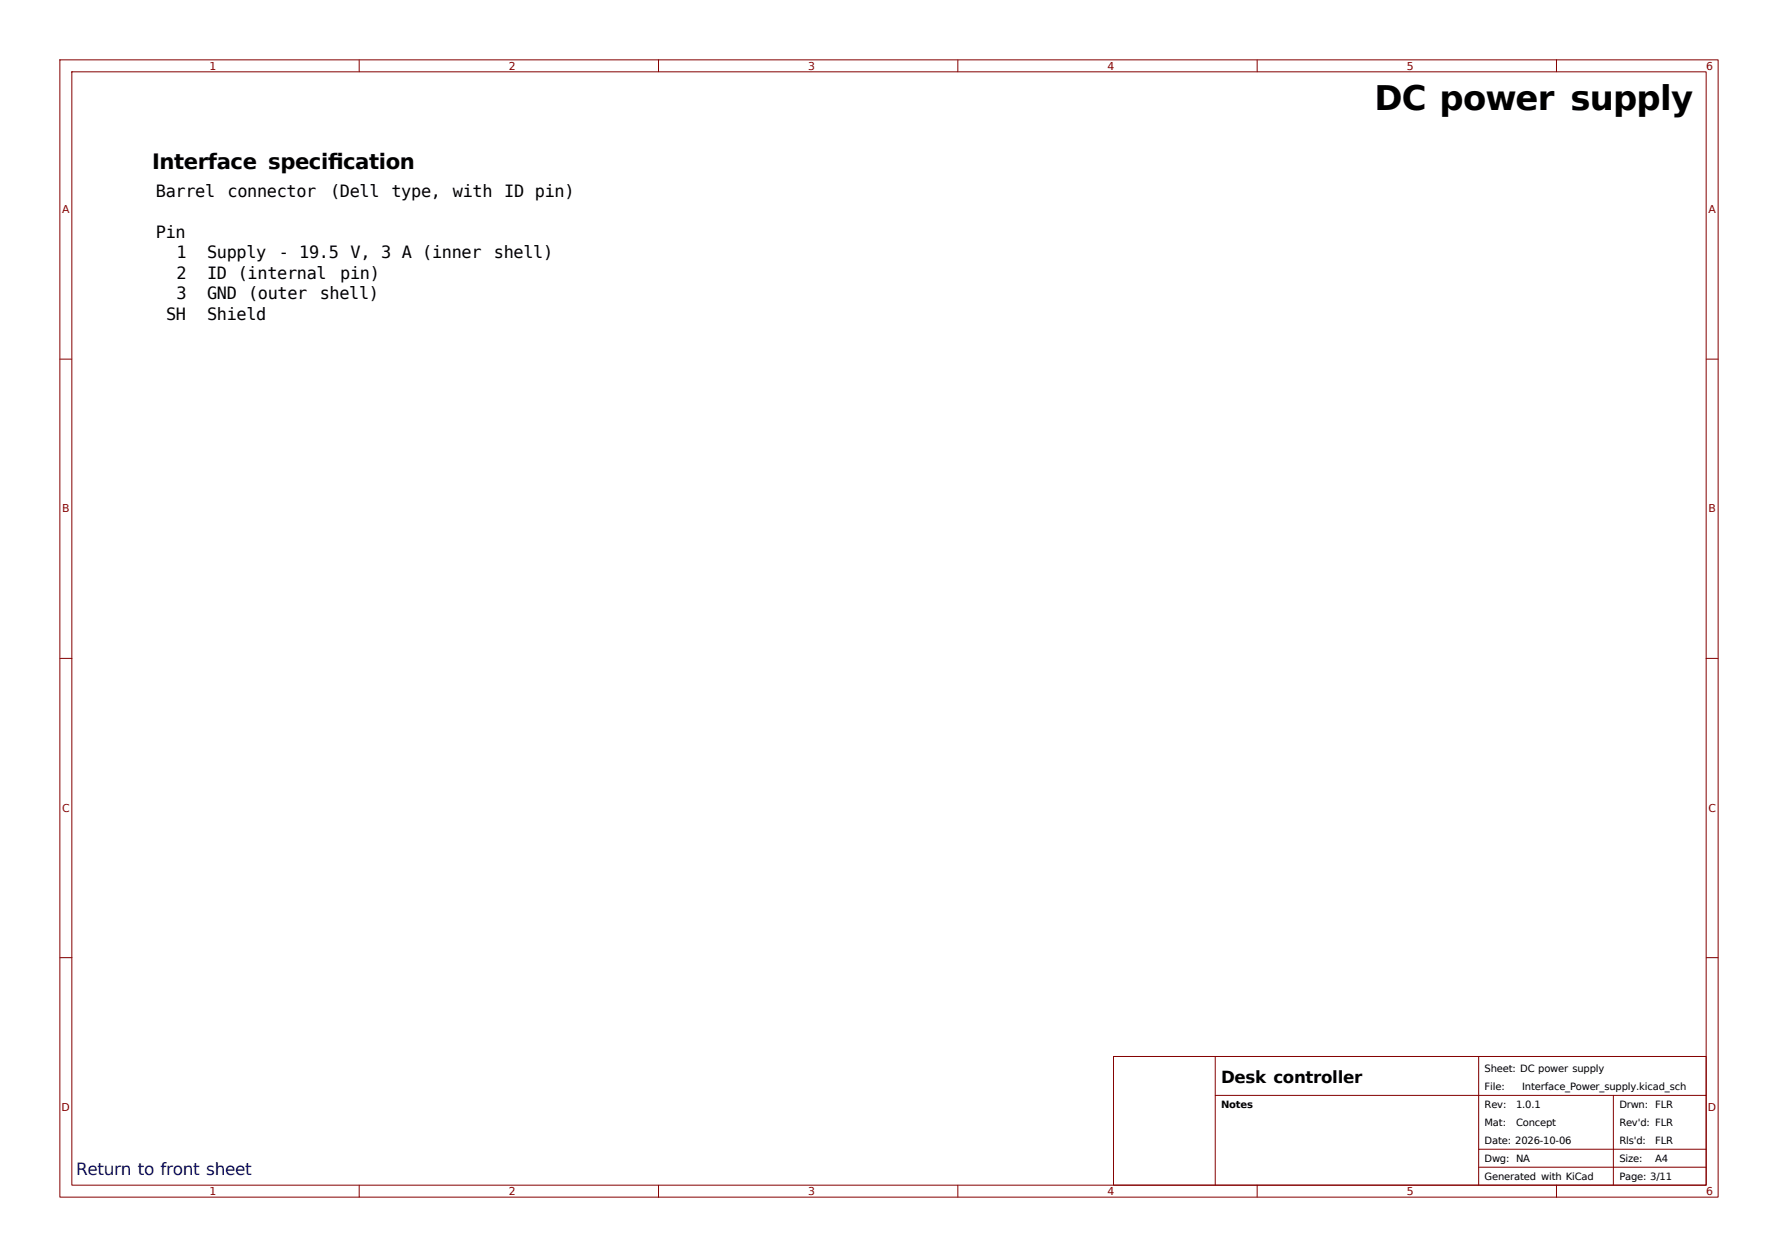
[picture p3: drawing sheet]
<svg xmlns="http://www.w3.org/2000/svg" width="297mm" height="210mm" viewBox="0 0 297 210" stroke-linecap="round" stroke-linejoin="round" font-family="sans-serif">
<defs><g id="words">
<text font-size="5.7" x="229.6" y="18.4">DC power supply</text>
<g font-size="3.5">
<text x="25.4" y="28.2">Interface specif</text>
<text x="54.8" y="28.2">ication</text>
</g>
<g font-size="2.8">
<text x="26" y="32.9">Barrel</text>
<text x="38" y="32.9">connector</text>
<text x="55.1" y="32.9">(Dell</text>
<text x="65.4" y="32.9">type,</text>
<text x="75.7" y="32.9">with ID pin)</text>
<text x="26" y="39.8">Pin</text>
<text x="29.5" y="43.2">1</text>
<text x="29.5" y="46.6">2</text>
<text x="34.6" y="43.2">Supply</text>
<text x="34.6" y="46.6">ID (internal</text>
<text x="46.6" y="43.2">- 19.5 V, 3 A (inner</text>
<text x="56.8" y="46.6">pin)</text>
<text x="82.5" y="43.2">shell)</text>
<text x="27.7" y="53.4">SH</text>
<text x="29.5" y="50">3</text>
<text x="34.6" y="50">GND (outer</text>
<text x="34.6" y="53.4">Shield</text>
<text x="53.4" y="50">shell)</text>
<text x="204" y="181">Desk controller</text>
</g>
<text font-size="2.8" fill="#0000c2" x="12.7" y="196.4">Return to front sheet</text>
<g font-size="1.8" fill="#840000">
<text x="35" y="11.6">1</text>
<text x="85" y="11.6">2</text>
<text x="135" y="11.6">3</text>
<text x="185" y="11.6">4</text>
<text x="235" y="11.6">5</text>
<text x="285" y="11.6">6</text>
<text x="10.4" y="35.6">A</text>
<text x="285.4" y="35.6">A</text>
<text x="10.4" y="85.6">B</text>
<text x="285.4" y="85.6">B</text>
<text x="10.4" y="135.6">C</text>
<text x="285.4" y="135.6">C</text>
<text x="10.3" y="185.6">D</text>
<text x="285.3" y="185.6">D</text>
<text x="35" y="199.6">1</text>
<text x="85" y="199.6">2</text>
<text x="135" y="199.6">3</text>
<text x="185" y="199.6">4</text>
<text x="235" y="199.6">5</text>
<text x="285" y="199.6">6</text>
</g>
<g font-size="1.7">
<text x="248" y="179.1">Sheet: DC power supply</text>
<text x="204" y="185.1">Notes</text>
<text x="248" y="185.1">Rev:</text>
<text x="248" y="182.1">File:</text>
<text x="253.3" y="185.1">1.0.1</text>
<text x="254.3" y="182.1">Interface_Power_supply.kicad_sch</text>
<text x="270.5" y="185.1">Drwn:</text>
<text x="276.5" y="185.1">FLR</text>
<text x="248" y="191.1">Date: 2026-10-06</text>
<text x="248" y="188.1">Mat:</text>
<text x="253.3" y="188.1">Concept</text>
<text x="270.5" y="191.1">Rls'd:</text>
<text x="270.5" y="188.1">Rev'd: FLR</text>
<text x="276.5" y="191.1">FLR</text>
<text x="248" y="197.1">Generated with KiCad</text>
<text x="248" y="194.1">Dwg: NA</text>
<text x="270.5" y="194.1">Size:</text>
<text x="270.5" y="197.1">Page: 3/11</text>
<text x="276.5" y="194.1">A4</text>
</g>
</g></defs>
<g fill="none" stroke="#840000" stroke-width=".17">
<path d="M10 10h277v190h-277zM12 12h273v186h-273zM60 10v2M110 10v2M160 10v2M210 10v2M260 10v2M10 60h2M285 60h2M10 110h2M285 110h2M10 160h2"/>
<path d="M186 176.5h99v21.5h-99zM203 176.5v21.5M247 176.5v21.5M285 160h2M60 198v2M110 198v2M160 198v2M203 183h82M210 198v2M247 192h38M247 195h38M260 198v2"/>
<path d="M269.5 183v15"/>
</g>
<use href="#words"/>
</svg>
